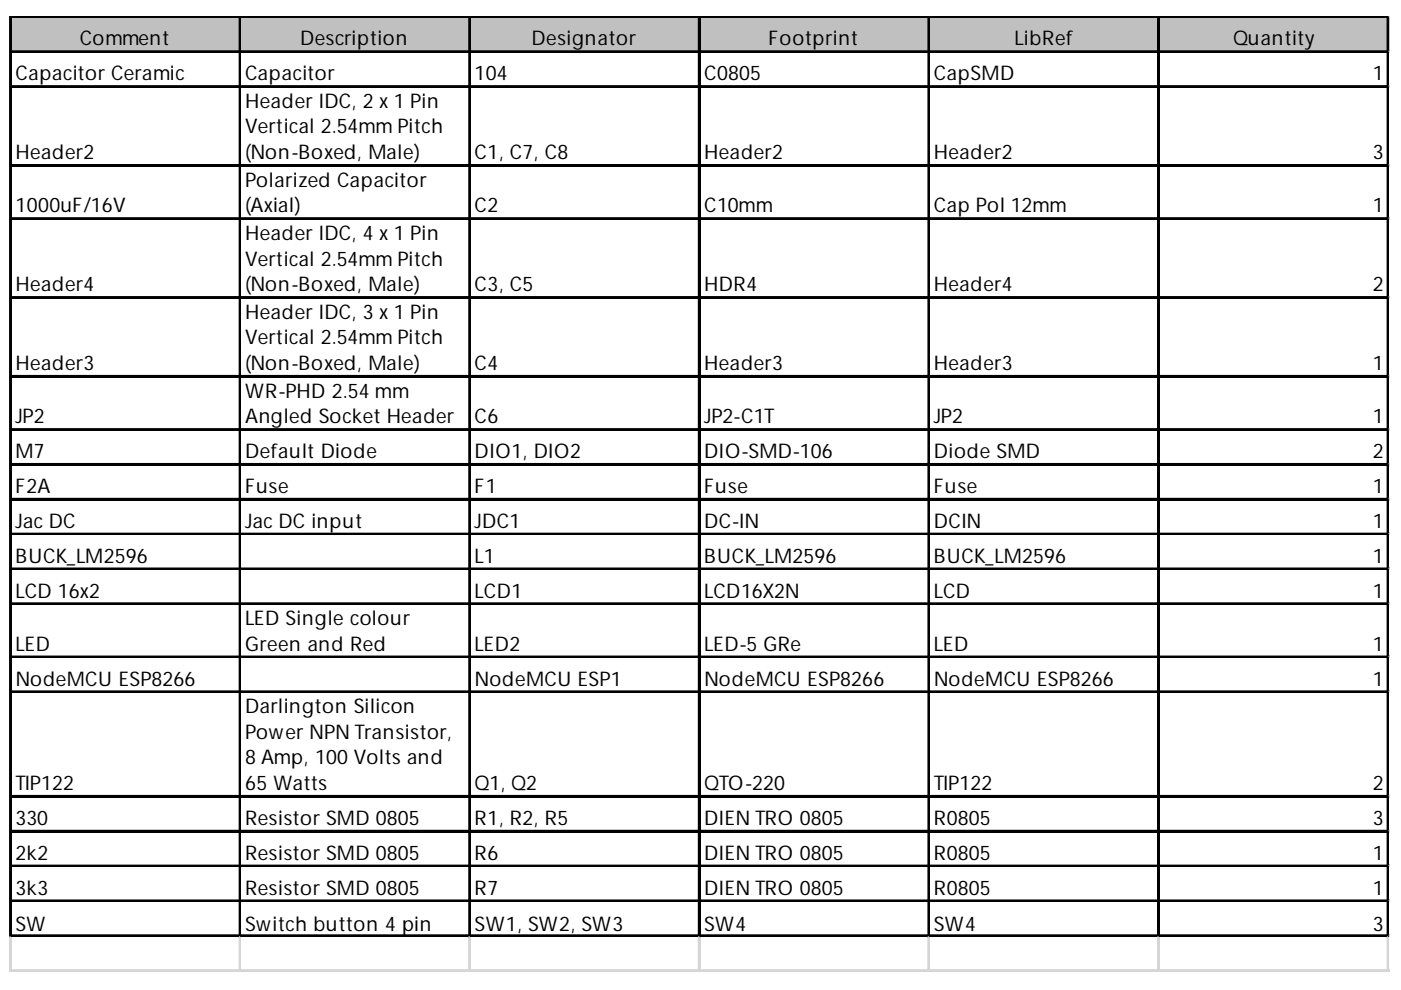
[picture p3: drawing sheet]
<svg xmlns="http://www.w3.org/2000/svg" width="297mm" height="210mm" viewBox="0 0 297 210" stroke-linecap="round" stroke-linejoin="round" font-family="sans-serif">
<defs><g id="words">
<g font-size="4.3">
<text x="16.9" y="9.6">Comment</text>
<text x="63.6" y="9.6">Description</text>
<text x="112.7" y="9.6">Designator</text>
<text x="162.9" y="9.6">Footprint</text>
<text x="215.1" y="9.6">LibRef</text>
<text x="261.5" y="9.6">Quantity</text>
<text x="3.3" y="17">Capacitor Ceramic</text>
<text x="52" y="17">Capacitor</text>
<text x="100.6" y="17">104</text>
<text x="149.3" y="17">C0805</text>
<text x="198" y="17">CapSMD</text>
<text x="291.1" y="17">1</text>
<text x="52" y="22.9">Header IDC, 2 x 1 Pin</text>
<text x="52" y="28.3">Vertical 2.54mm Pitch</text>
<text x="3.3" y="33.7">Header2</text>
<text x="52" y="33.7">(Non-Boxed, Male)</text>
<text x="100.6" y="33.7">C1, C7, C8</text>
<text x="149.3" y="33.7">Header2</text>
<text x="198" y="33.7">Header2</text>
<text x="291.1" y="33.7">3</text>
<text x="52" y="39.6">Polarized Capacitor</text>
<text x="3.3" y="45">1000uF/16V</text>
<text x="52" y="45">(Axial)</text>
<text x="100.6" y="45">C2</text>
<text x="149.3" y="45">C10mm</text>
<text x="198" y="45">Cap Pol 12mm</text>
<text x="291.1" y="45">1</text>
<text x="52" y="50.9">Header IDC, 4 x 1 Pin</text>
<text x="52" y="56.3">Vertical 2.54mm Pitch</text>
<text x="3.3" y="61.7">Header4</text>
<text x="52" y="61.7">(Non-Boxed, Male)</text>
<text x="100.6" y="61.7">C3, C5</text>
<text x="149.3" y="61.7">HDR4</text>
<text x="198" y="61.7">Header4</text>
<text x="291.1" y="61.7">2</text>
<text x="52" y="67.6">Header IDC, 3 x 1 Pin</text>
<text x="52" y="73">Vertical 2.54mm Pitch</text>
<text x="3.3" y="78.5">Header3</text>
<text x="52" y="78.5">(Non-Boxed, Male)</text>
<text x="100.6" y="78.5">C4</text>
<text x="149.3" y="78.5">Header3</text>
<text x="198" y="78.5">Header3</text>
<text x="291.1" y="78.5">1</text>
<text x="3.3" y="89.7">JP2</text>
<text x="52" y="84.3">WR-PHD 2.54 mm</text>
<text x="52" y="89.7">Angled Socket Header</text>
<text x="100.6" y="89.7">C6</text>
<text x="149.3" y="89.7">JP2-C1T</text>
<text x="198" y="89.7">JP2</text>
<text x="291.1" y="89.7">1</text>
<text x="3.3" y="97.1">M7</text>
<text x="52" y="97.1">Default Diode</text>
<text x="100.6" y="97.1">DIO1, DIO2</text>
<text x="149.3" y="97.1">DIO-SMD-106</text>
<text x="198" y="97.1">Diode SMD</text>
<text x="291.1" y="97.1">2</text>
<text x="3.3" y="104.5">F2A</text>
<text x="52" y="104.5">Fuse</text>
<text x="100.6" y="104.5">F1</text>
<text x="149.3" y="104.5">Fuse</text>
<text x="198" y="104.5">Fuse</text>
<text x="291.1" y="104.5">1</text>
<text x="3.3" y="111.9">Jac DC</text>
<text x="52" y="111.9">Jac DC input</text>
<text x="100.6" y="111.9">JDC1</text>
<text x="149.3" y="111.9">DC-IN</text>
<text x="198" y="111.9">DCIN</text>
<text x="291.1" y="111.9">1</text>
<text x="3.3" y="119.3">BUCK_LM2596</text>
<text x="100.6" y="119.3">L1</text>
<text x="149.3" y="119.3">BUCK_LM2596</text>
<text x="198" y="119.3">BUCK_LM2596</text>
<text x="291.1" y="119.3">1</text>
<text x="3.3" y="126.7">LCD 16x2</text>
<text x="100.6" y="126.7">LCD1</text>
<text x="149.3" y="126.7">LCD16X2N</text>
<text x="198" y="126.7">LCD</text>
<text x="291.1" y="126.7">1</text>
<text x="3.3" y="138">LED</text>
<text x="52" y="132.5">LED Single colour</text>
<text x="52" y="138">Green and Red</text>
<text x="100.6" y="138">LED2</text>
<text x="149.3" y="138">LED-5 GRe</text>
<text x="198" y="138">LED</text>
<text x="291.1" y="138">1</text>
<text x="3.3" y="145.4">NodeMCU ESP8266</text>
<text x="100.6" y="145.4">NodeMCU ESP1</text>
<text x="149.3" y="145.4">NodeMCU ESP8266</text>
<text x="198" y="145.4">NodeMCU ESP8266</text>
<text x="291.1" y="145.4">1</text>
<text x="52" y="151.2">Darlington Silicon</text>
<text x="52" y="156.6">Power NPN Transistor,</text>
<text x="3.3" y="167.5">TIP122</text>
<text x="52" y="162.1">8 Amp, 100 Volts and</text>
<text x="52" y="167.5">65 Watts</text>
<text x="100.6" y="167.5">Q1, Q2</text>
<text x="149.3" y="167.5">QTO-220</text>
<text x="198" y="167.5">TIP122</text>
<text x="291.1" y="167.5">2</text>
<text x="3.3" y="174.9">330</text>
<text x="52" y="174.9">Resistor SMD 0805</text>
<text x="100.6" y="174.9">R1, R2, R5</text>
<text x="149.3" y="174.9">DIEN TRO 0805</text>
<text x="198" y="174.9">R0805</text>
<text x="291.1" y="174.9">3</text>
<text x="3.3" y="182.3">2k2</text>
<text x="52" y="182.3">Resistor SMD 0805</text>
<text x="100.6" y="182.3">R6</text>
<text x="149.3" y="182.3">DIEN TRO 0805</text>
<text x="198" y="182.3">R0805</text>
<text x="291.1" y="182.3">1</text>
<text x="3.3" y="189.7">3k3</text>
<text x="52" y="189.7">Resistor SMD 0805</text>
<text x="100.6" y="189.7">R7</text>
<text x="149.3" y="189.7">DIEN TRO 0805</text>
<text x="198" y="189.7">R0805</text>
<text x="291.1" y="189.7">1</text>
<text x="3.3" y="197.5">SW</text>
<text x="52" y="197.5">Switch button 4 pin</text>
<text x="100.6" y="197.5">SW1, SW2, SW3</text>
<text x="149.3" y="197.5">SW4</text>
<text x="198" y="197.5">SW4</text>
<text x="291.1" y="197.5">3</text>
</g>
</g></defs>
<path d="M2.5 3.8h292.1v7.4h-292.1z" fill="#c0c0c0"/>
<g fill="none" stroke="#000" stroke-width=".39">
<path d="M2.1 3.5v195.2M2.3 3.5v195.2M2.5 3.5h292.1M2.5 3.7h292.1M2.5 10.9h292.1M2.5 11.1h292.1M2.5 18.2h292.1M2.5 18.4h292.1M50.8 3.9v194.8M51 3.9v194.8M99.5 3.9v194.8M99.7 3.9v194.8"/>
<path d="M148.1 3.9v194.8M148.3 3.9v194.8M196.8 3.9v194.8M197 3.9v194.8M245.5 3.9v194.8M245.7 3.9v194.8M294.2 3.9v194.8M294.4 3.9v194.8M2.5 35h292.1M2.5 35.2h292.1M2.5 46.2h292.1M2.5 46.4h292.1"/>
<path d="M2.5 63h292.1M2.5 63.2h292.1M2.5 79.7h292.1M2.5 79.9h292.1M2.5 91h292.1M2.5 91.2h292.1M2.5 98.4h292.1M2.5 98.5h292.1M2.5 105.7h292.1M2.5 105.9h292.1M2.5 113.1h292.1M2.5 113.3h292.1"/>
<path d="M2.5 120.5h292.1M2.5 120.7h292.1M2.5 127.9h292.1M2.5 128.1h292.1M2.5 139.2h292.1M2.5 139.4h292.1M2.5 146.6h292.1M2.5 146.8h292.1M2.5 168.7h292.1M2.5 168.9h292.1M2.5 176.1h292.1M2.5 176.3h292.1"/>
<path d="M2.5 183.5h292.1M2.5 183.7h292.1M2.5 190.9h292.1M2.5 191.1h292.1M2.5 198.3h292.1M2.5 198.5h292.1"/>
</g>
<g fill="none" stroke="#d4d4d4" stroke-width=".39">
<path d="M294.6 3.5h.1M2.1 198.7v7.4M2.3 198.7v7.4M50.8 198.7v7.4M51 198.7v7.4M99.5 198.7v7.4M99.7 198.7v7.4M148.1 198.7v7.4M148.3 198.7v7.4M196.8 198.7v7.4M197 198.7v7.4M245.5 198.7v7.4"/>
<path d="M245.7 198.7v7.4M294.2 198.7v7.4M294.4 198.7v7.4"/>
</g>
<path d="M294.6 3.5v.4z" fill="#d4d4d4"/>
<path d="M294.6 10.9h.1" fill="none" stroke="#d4d4d4" stroke-width=".39"/>
<path d="M294.6 10.9v.3z" fill="#d4d4d4"/>
<path d="M294.6 18.2h.1" fill="none" stroke="#d4d4d4" stroke-width=".39"/>
<path d="M294.6 18.2v.4z" fill="#d4d4d4"/>
<path d="M294.6 35h.1" fill="none" stroke="#d4d4d4" stroke-width=".39"/>
<path d="M294.6 35v.4z" fill="#d4d4d4"/>
<path d="M294.6 46.2h.1" fill="none" stroke="#d4d4d4" stroke-width=".39"/>
<path d="M294.6 46.2v.4z" fill="#d4d4d4"/>
<path d="M294.6 63h.1" fill="none" stroke="#d4d4d4" stroke-width=".39"/>
<path d="M294.6 63v.4z" fill="#d4d4d4"/>
<path d="M294.6 79.7h.1" fill="none" stroke="#d4d4d4" stroke-width=".39"/>
<path d="M294.6 79.7v.4z" fill="#d4d4d4"/>
<path d="M294.6 91h.1" fill="none" stroke="#d4d4d4" stroke-width=".39"/>
<path d="M294.6 91v.4z" fill="#d4d4d4"/>
<path d="M294.6 98.4h.1" fill="none" stroke="#d4d4d4" stroke-width=".39"/>
<path d="M294.6 98.4v.3z" fill="#d4d4d4"/>
<path d="M294.6 105.7h.1" fill="none" stroke="#d4d4d4" stroke-width=".39"/>
<path d="M294.6 105.7v.4z" fill="#d4d4d4"/>
<path d="M294.6 113.1h.1" fill="none" stroke="#d4d4d4" stroke-width=".39"/>
<path d="M294.6 113.1v.4z" fill="#d4d4d4"/>
<path d="M294.6 120.5h.1" fill="none" stroke="#d4d4d4" stroke-width=".39"/>
<path d="M294.6 120.5v.4z" fill="#d4d4d4"/>
<path d="M294.6 127.9h.1" fill="none" stroke="#d4d4d4" stroke-width=".39"/>
<path d="M294.6 127.9v.4z" fill="#d4d4d4"/>
<path d="M294.6 139.2h.1" fill="none" stroke="#d4d4d4" stroke-width=".39"/>
<path d="M294.6 139.2v.4z" fill="#d4d4d4"/>
<path d="M294.6 146.6h.1" fill="none" stroke="#d4d4d4" stroke-width=".39"/>
<path d="M294.6 146.6v.4z" fill="#d4d4d4"/>
<path d="M294.6 168.7h.1" fill="none" stroke="#d4d4d4" stroke-width=".39"/>
<path d="M294.6 168.7v.4z" fill="#d4d4d4"/>
<path d="M294.6 176.1h.1" fill="none" stroke="#d4d4d4" stroke-width=".39"/>
<path d="M294.6 176.1v.4z" fill="#d4d4d4"/>
<path d="M294.6 183.5h.1" fill="none" stroke="#d4d4d4" stroke-width=".39"/>
<path d="M294.6 183.5v.4z" fill="#d4d4d4"/>
<path d="M294.6 190.9h.1" fill="none" stroke="#d4d4d4" stroke-width=".39"/>
<path d="M294.6 190.9v.4z" fill="#d4d4d4"/>
<path d="M294.6 198.3h.1" fill="none" stroke="#d4d4d4" stroke-width=".39"/>
<path d="M294.6 198.3v.4z" fill="#d4d4d4"/>
<path d="M2.1 205.7h292.5" fill="none" stroke="#d4d4d4" stroke-width=".39"/>
<path d="M2.1 205.9h292.5" fill="none" stroke="#d4d4d4" stroke-width=".38"/>
<use href="#words"/>
</svg>
